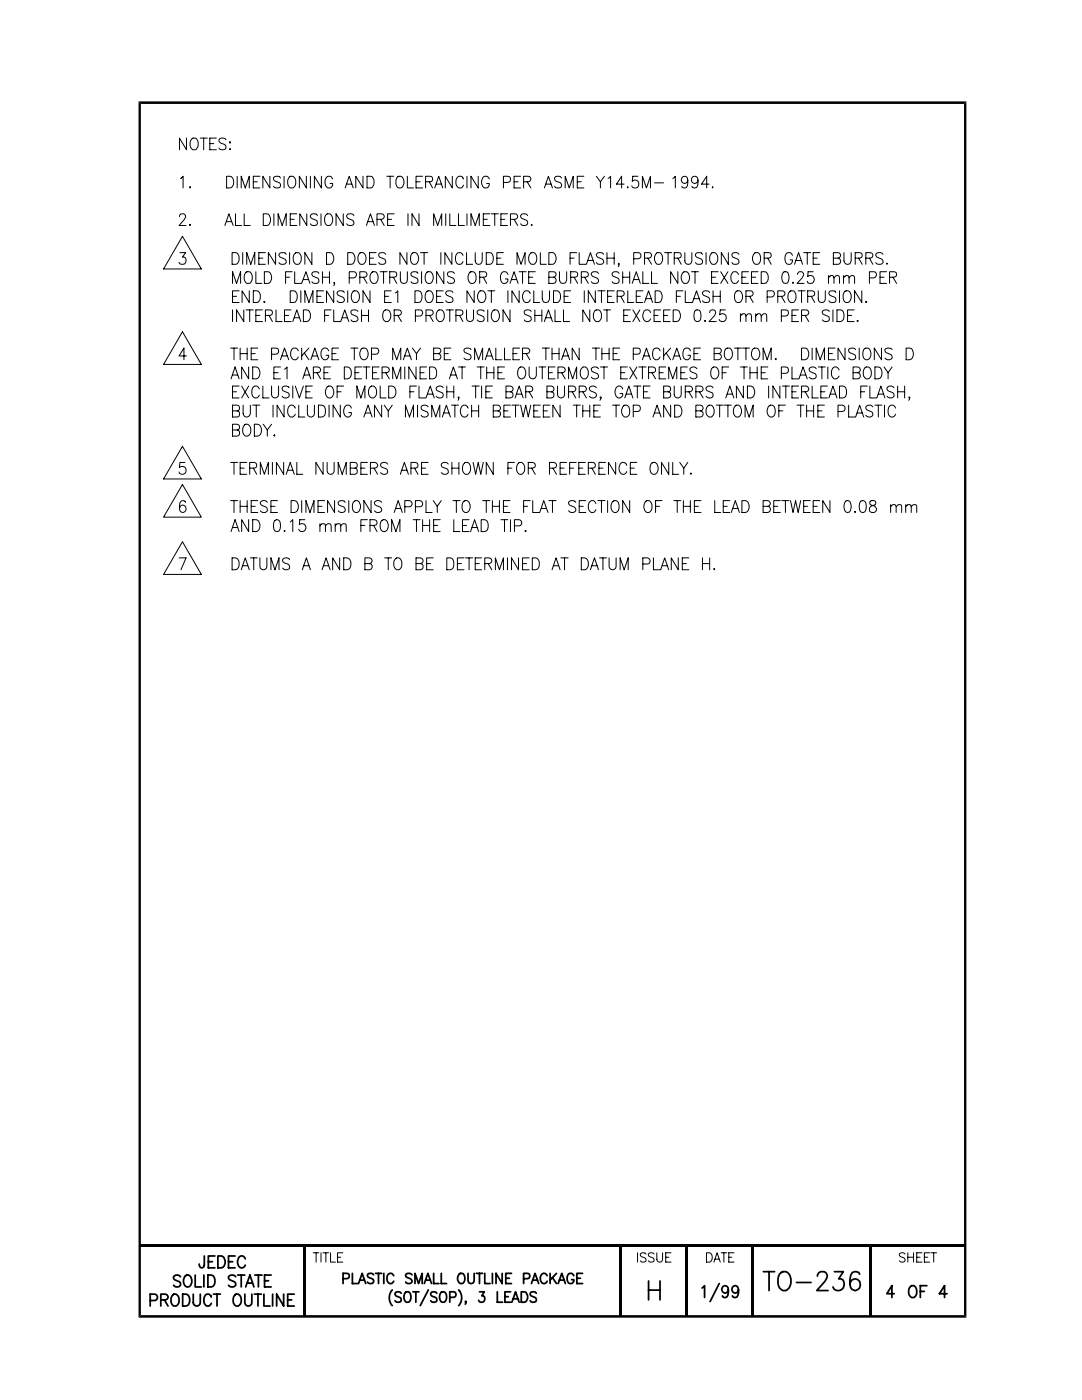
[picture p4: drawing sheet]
<svg xmlns="http://www.w3.org/2000/svg" width="216mm" height="279mm" viewBox="0 0 216 279" stroke-linecap="round" stroke-linejoin="round" font-family="sans-serif">
<g fill="none" stroke="#000" stroke-width=".2">
<path d="M36 35.6l.5-.4v2.3M37.2 27.6v2.3l-1.4-2.3v2.3M37.9 37.3l.1 .1h-.2l.1-.1-.1 .1M38.4 27.6h.5a1.4 1.4 0 0 1 0 2.3 1.19 1.19 0 0 1-1-.8 1.19 1.19 0 0 1 .2-1.2zM40 27.6h1.4M40.6 27.6v2.3M41.9 28.7h.8M43.2 27.6h-1.3v2.3h1.3M45.1 27.9a.76 .76 0 0 0-.8-.4 .76 .76 0 0 0-.6 .6l.4 .5a1.14 1.14 0 0 1 1 .6v.3a.86 .86 0 0 1-1.4 0M45.2 35.2a1.25 1.25 0 0 1 1.4 .7 1.25 1.25 0 0 1-.4 1.5l-1 .1zM45.9 28.3l.1 .1-.1 .2v-.3l-.1 .1M45.9 29.7l.1 .1-.1 .1z"/>
<path d="M47.3 35.2v2.3M48.1 37.5v-2.3l.8 2.3 .8-2.3v2.3M50.5 36.3h.9M51.9 35.2h-1.4v2.3h1.4M53.8 35.2v2.3l-1.3-2.3v2.3M56 35.5a.76 .76 0 0 0-.8-.3 .76 .76 0 0 0-.6 .5l.2 .4 .8 .3a.57 .57 0 0 1 .4 .6 .57 .57 0 0 1-.5 .5l-.7-.1-.2-.2M56.7 35.2v2.3M57.8 35.3l.2-.1a1.19 1.19 0 0 1 1 .7 1.19 1.19 0 0 1-.2 1.3l-.4 .3h-.4a1.48 1.48 0 0 1-.2-2.2zM61.1 35.2v2.3l-1.4-2.3v2.3M61.9 35.2v2.3M64.1 35.2v2.3l-1.4-2.3v2.3M66.4 35.7a.78 .78 0 0 0-.9-.5 .78 .78 0 0 0-.6 .9 1.01 1.01 0 0 0 .1 1 1.01 1.01 0 0 0 1.1 .3l.3-.4v-.4h-.5"/>
<path d="M68.9 37.5l.8-2.3 .8 2.3M69.2 36.7h1M72.4 35.2v2.3l-1.4-2.3v2.3M73.2 35.2h.7a1.27 1.27 0 0 1 .5 2l-.1 .2-1.1 .1zM77.2 35.2h1.4M77.9 35.2v2.3M79.4 35.3a1.06 1.06 0 0 1 1.1 .4 1.06 1.06 0 0 1 0 1.3 .76 .76 0 0 1-.9 .5 .76 .76 0 0 1-.6-.9 1.55 1.55 0 0 1 .4-1.3zM81.3 35.2v2.3h1.2M83 36.3h.8M84.3 35.2h-1.3v2.3h1.3M84.9 36.3h1a.56 .56 0 0 0 .4-.6 .56 .56 0 0 0-.4-.5h-1v2.3M85.6 36.3l.7 1.2"/>
<path d="M86.7 37.5l.8-2.3 .8 2.3M87 36.7h1.1M90.3 35.2v2.3l-1.4-2.3v2.3M92.5 35.7a.78 .78 0 0 0-.9-.5 .78 .78 0 0 0-.6 .9 1.01 1.01 0 0 0 .2 1 1.01 1.01 0 0 0 1 .3l.3-.4M93.2 35.2v2.3M95.4 35.2v2.3l-1.4-2.3v2.3M97.6 35.7a.71 .71 0 0 0-.7-.5 .71 .71 0 0 0-.7 .5 1.06 1.06 0 0 0 0 1.3 1.06 1.06 0 0 0 1.1 .4l.3-.4v-.4h-.5M100.5 36.4l1.1-.1a.62 .62 0 0 0 .3-.7 .62 .62 0 0 0-.6-.4h-.8v2.3M102.6 36.3h.8M103.9 35.2h-1.3v2.3h1.3M104.5 36.3h.9a.55 .55 0 0 0 .5-.6 .55 .55 0 0 0-.5-.5h-.9v2.3M105.2 36.3l.7 1.2"/>
<path d="M108.6 37.5l.8-2.3 .8 2.3M108.9 36.7h1M112.1 35.5a.75 .75 0 0 0-.8-.4 .75 .75 0 0 0-.6 .6l.1 .4 .8 .3a.56 .56 0 0 1 .5 .6 .56 .56 0 0 1-.6 .5l-.7-.1-.1-.2M112.8 37.5v-2.3l.8 2.3 .8-2.3v2.3M115.2 36.3h.8M116.5 35.2h-1.3v2.3h1.3M119 35.2l.8 1.1M119.8 36.3v1.2M120.6 35.2l-.8 1.1M121.3 35.6l.5-.4v2.3M124.5 36.7h-1.5l1-1.5v2.3M125.3 37.3v.2z"/>
<path d="M127.3 35.2h-1l-.1 1a.76 .76 0 0 1 1.1 0 .76 .76 0 0 1-.1 1.1 .76 .76 0 0 1-1.1-.2M128.2 37.5v-2.3l.8 2.3 .8-2.3v2.3M130.6 36.5h1.8M134.2 35.6l.5-.4v2.3M137.2 35.9a.67 .67 0 0 1-.7 .6 .67 .67 0 0 1-.6-.7 .67 .67 0 0 1 .8-.6l.2 .1a1.88 1.88 0 0 1 0 2.1 .59 .59 0 0 1-.8-.2M139.3 35.9a.7 .7 0 0 1-.9 .6 .7 .7 0 0 1-.4-1 .7 .7 0 0 1 1-.2 1.88 1.88 0 0 1 0 2.1 .65 .65 0 0 1-1-.2M141.5 36.7h-1.5l1-1.5v2.3M142.2 37.3v.2zM35.8 43.2l.1-.3a.66 .66 0 0 1 1.1 .2l-.3 .8-1 1.1h1.4M35.9 50.4h1.1l-.6 .9a.73 .73 0 0 1 .7 .8 .73 .73 0 0 1-.9 .6h-.3l-.2-.4M36.4 47.2l3.8 6.5h-7.6zM37.9 44.8l.1 .1h-.2l.1-.1-.1 .1"/>
<path d="M44.9 45l.8-2.3 .8 2.3M45.2 44.2h1M46.3 50.4h.7a1.27 1.27 0 0 1 .5 2l-.2 .3h-1zM46.4 59.1h.8M46.4 56.6v-2.4l.8 2.4 .8-2.4v2.4M47 42.7v2.3h1.2M47.7 58h-1.3v2.4h1.3M48.4 50.4v2.3M48.7 42.7v2.3h1.3M49.1 54.3l.6-.1a1.4 1.4 0 0 1 0 2.4h-.4a1.48 1.48 0 0 1-.2-2.3zM49.2 52.7v-2.3l.8 2.3 .8-2.3v2.3M49.7 58v2.4l-1.4-2.4v2.4"/>
<path d="M50.5 58h.7a1.27 1.27 0 0 1 .5 2l-.1 .3-1.1 .1zM51.1 54.2v2.4h1.1M51.6 51.5h.9M52.5 42.7h.8a1.28 1.28 0 0 1 .7 1.1 1.28 1.28 0 0 1-.7 1.2h-.8zM52.7 54.2h.8a1.28 1.28 0 0 1 .7 1.2 1.28 1.28 0 0 1-.7 1.2h-.8zM53 50.4h-1.4v2.3h1.4M54.7 42.7v2.3M55 50.4v2.3l-1.4-2.3v2.3M55.5 45v-2.3l.8 2.3 .8-2.3v2.3M57 55.3h.8M57.1 50.8a.79 .79 0 0 0-.8-.4 .79 .79 0 0 0-.6 .6l.2 .3 .8 .3a.56 .56 0 0 1 .4 .6 .56 .56 0 0 1-.5 .5h-.7l-.2-.3M57.8 50.4v2.3"/>
<path d="M57.9 58h.7a1.27 1.27 0 0 1 .5 2l-.2 .3-1 .1zM57.9 43.8h.8M58.3 54.2h-1.3v2.4M58.8 54.2v2.4h1.4l.8-2.4 .8 2.4M58.9 50.5l.6-.1a1.4 1.4 0 0 1 0 2.3 1.19 1.19 0 0 1-1-.7 1.19 1.19 0 0 1 .2-1.2zM59.2 42.7h-1.3v2.3h1.3M60 58v2.4M60.5 55.8h1M61.2 42.7v2.3l-1.4-2.3v2.3M62.2 50.4v2.3l-1.4-2.3v2.3M63.2 59.1h.9M63.3 43a.76 .76 0 0 0-.7-.4 .76 .76 0 0 0-.7 .6l.2 .4 1.1 .4a.6 .6 0 0 1 .1 .6 .6 .6 0 0 1-.5 .4l-.7-.1-.2-.2"/>
<path d="M63.6 54.6a.76 .76 0 0 0-.7-.4 .76 .76 0 0 0-.7 .6l.2 .3 .8 .4a.57 .57 0 0 1 .4 .5 .57 .57 0 0 1-.4 .6l-.8-.1-.2-.3M64.1 42.7v2.3M64.3 55.3h1.4M64.3 54.2v2.4M64.6 58h-1.4v2.4h1.4M65.2 50.4h.7a1.28 1.28 0 0 1 .7 1.2 1.28 1.28 0 0 1-.7 1.1h-.7zM65.2 42.8a1.06 1.06 0 0 1 1.1 .4 1.06 1.06 0 0 1 0 1.2 .76 .76 0 0 1-1 .6 .76 .76 0 0 1-.5-.9 1.55 1.55 0 0 1 .4-1.3zM65.7 54.2v2.4M66.6 58v2.4l-1.4-2.4v2.4M66.8 56.5h-.2l.1-.2 .1 .2-.2 .5M68.5 42.7v2.3l-1.4-2.3v2.3M68.7 58.4a.79 .79 0 0 0-.8-.4 .79 .79 0 0 0-.6 .6l.2 .3 .8 .4a.56 .56 0 0 1 .4 .6 .56 .56 0 0 1-.5 .5l-.7-.1-.2-.3"/>
<path d="M69.4 50.4h.7a1.28 1.28 0 0 1 .8 1.2 1.28 1.28 0 0 1-.8 1.1h-.7zM69.4 58v2.4M69.7 55.5h.9a.62 .62 0 0 0 .5-.7 .62 .62 0 0 0-.5-.6h-.9v2.4M70.5 58.1l.2-.1a1.19 1.19 0 0 1 1 .8 1.19 1.19 0 0 1-.2 1.2l-.4 .4h-.4a1.48 1.48 0 0 1-.2-2.3zM70.6 43a.79 .79 0 0 0-.8-.4 .79 .79 0 0 0-.6 .6l.2 .4 .8 .3a.56 .56 0 0 1 .4 .6 .56 .56 0 0 1-.5 .5l-.7-.1-.2-.2M71.8 50.5l.2-.1a1.19 1.19 0 0 1 1 .8 1.19 1.19 0 0 1-.2 1.2l-.4 .3h-.4a1.48 1.48 0 0 1-.2-2.2zM71.8 55.3h.9a.55 .55 0 0 0 .5-.5 .55 .55 0 0 0-.5-.6h-.9v2.4M72.5 55.3l.7 1.3M73.1 45l.8-2.3 .8 2.3M73.4 44.2h1M73.7 51.5h.8M73.8 58v2.4l-1.4-2.4v2.4"/>
<path d="M74.3 54.3l.5-.1a1.4 1.4 0 0 1 0 2.4 1.19 1.19 0 0 1-1-.8 1.19 1.19 0 0 1 .2-1.2zM75.1 50.4h-1.4v2.3h1.4M75.2 43.8h1a.55 .55 0 0 0 .5-.6 .55 .55 0 0 0-.5-.5h-1v2.3M75.9 54.2h1.4M75.9 43.8l.8 1.2M76.5 54.2v2.4M76.8 59.1h.8M77 50.8a.75 .75 0 0 0-.8-.4 .75 .75 0 0 0-.6 .6l.1 .3 1.1 .4a.57 .57 0 0 1 .2 .6 .57 .57 0 0 1-.5 .4h-.8l-.1-.3M77.3 43.8h.8M77.8 55.3l1.2-.1 .2-.3-.2-.6-1.2-.1v2.4M78.1 58h-1.3v2.4h1.3M78.5 55.3l.7 1.3"/>
<path d="M78.7 42.7h-1.4v2.3h1.4M78.9 58.5l.5-.5v2.4M79.9 54.2v1.7a.7 .7 0 0 0 .7 .7 .7 .7 0 0 0 .7-.7v-1.7M81.2 50.4v2.3l-1.4-2.3v2.3M81.4 42.7v2.3M82.3 50.5a1.06 1.06 0 0 1 1.2 .4 1.06 1.06 0 0 1-.1 1.3 .76 .76 0 0 1-.9 .5 .76 .76 0 0 1-.6-.8 1.55 1.55 0 0 1 .4-1.4zM82.8 58h.7a1.33 1.33 0 0 1 .5 2l-.5 .4h-.7zM83.4 54.6a.76 .76 0 0 0-.8-.4 .76 .76 0 0 0-.6 .6l.2 .3 .8 .4a.56 .56 0 0 1 .4 .6 .56 .56 0 0 1-.5 .5l-.7-.1-.2-.3M83.6 42.7v2.3l-1.4-2.3v2.3M83.9 50.4h1.4M84.1 54.2v2.4M84.6 50.4v2.3"/>
<path d="M85.2 58.1a1.06 1.06 0 0 1 1.2 .5 1.06 1.06 0 0 1-.1 1.2 .76 .76 0 0 1-.9 .6 .76 .76 0 0 1-.6-.9 1.55 1.55 0 0 1 .4-1.4zM85.2 54.3a1.06 1.06 0 0 1 1.2 .5 1.06 1.06 0 0 1-.1 1.2 .76 .76 0 0 1-.9 .6 .76 .76 0 0 1-.6-.9 1.55 1.55 0 0 1 .4-1.4zM86.5 45v-2.3l.8 2.3 .8-2.3v2.3M87.1 59.1h.9M88 50.4v2.3M88.4 58h-1.3v2.4h1.3M88.6 54.2v2.4l-1.5-2.4v2.4M88.9 42.7v2.3M89.7 42.7v2.3h1.3M90.2 50.4v2.3l-1.4-2.3v2.3M90.4 58.4a.79 .79 0 0 0-.8-.4 .79 .79 0 0 0-.7 .6l.3 .3 .8 .4a.56 .56 0 0 1 .4 .6 .56 .56 0 0 1-.5 .5l-.7-.1-.3-.3M90.7 54.6a.75 .75 0 0 0-.8-.4 .75 .75 0 0 0-.6 .6l.2 .3 .8 .4a.56 .56 0 0 1 .4 .5 .56 .56 0 0 1-.5 .6l-.7-.1-.2-.3"/>
<path d="M91.5 42.7v2.3h1.2M92.4 51a.76 .76 0 0 0-.9-.6 .76 .76 0 0 0-.6 .9 .98 .98 0 0 0 .1 1.1 .98 .98 0 0 0 1.1 .3l.3-.5M93.1 50.4v2.3h1.2M93.2 42.7v2.3M93.8 54.3a.79 .79 0 0 1 .9 0 .79 .79 0 0 1 .3 .8 .98 .98 0 0 1-.1 1.1 .98 .98 0 0 1-1.1 .3 1.52 1.52 0 0 1 0-2.2zM94 45v-2.3l.8 2.3 .8-2.3v2.3M94.6 58v2.4l-1.4-2.4v2.4M94.8 50.4v1.7a.7 .7 0 0 0 .7 .7 .7 .7 0 0 0 .7-.7v-1.7M95.7 58.1a1.06 1.06 0 0 1 1.2 .5 1.06 1.06 0 0 1-.1 1.2 .71 .71 0 0 1-.7 .6 .71 .71 0 0 1-.7-.6 1.47 1.47 0 0 1 .3-1.7zM95.7 55.3l1.2-.1 .2-.3-.2-.6-1.2-.1v2.4M96.4 55.3l.7 1.3M96.4 43.8h.8"/>
<path d="M97 50.4h.7a1.33 1.33 0 0 1 .6 2l-.6 .3h-.7zM97.3 58h1.4M97.7 42.7h-1.3v2.3h1.3M98 58v2.4M98 42.7h1.4M98.7 42.7v2.3M99.1 51.5h.8M99.9 43.8h.9M100.5 50.4h-1.4v2.3h1.4M101.3 42.7h-1.4v2.3h1.4M101.3 54.8a.76 .76 0 0 0-.9-.6 .76 .76 0 0 0-.5 .9 .98 .98 0 0 0 .1 1.1 .98 .98 0 0 0 1 .3l.3-.5v-.3h-.5M101.3 58v2.4"/>
<path d="M101.8 56.6l.8-2.4 .8 2.4M101.9 43.8h.9a.55 .55 0 0 0 .5-.6 .55 .55 0 0 0-.5-.5h-.9v2.3M102.1 55.8h1M102.6 43.8l.7 1.2M103.2 52.7v-2.3l.8 2.3 .8-2.3v2.3M103.6 58v2.4l-1.4-2.4v2.4M103.6 54.2h1.4M104.3 54.2v2.4M105.3 43a.76 .76 0 0 0-.8-.4 .76 .76 0 0 0-.6 .6l.2 .4 .8 .3a.56 .56 0 0 1 .4 .6 .56 .56 0 0 1-.5 .5l-.7-.1-.2-.2M105.5 55.3h.8M105.8 58.6a.71 .71 0 0 0-.7-.6 .71 .71 0 0 0-.7 .6 1.06 1.06 0 0 0-.1 1.2 1.06 1.06 0 0 0 1.2 .5l.3-.5M105.9 50.5l.6-.1a1.4 1.4 0 0 1 0 2.3 1.19 1.19 0 0 1-1-.7 1.19 1.19 0 0 1 .2-1.2z"/>
<path d="M106.1 44.8l.1 .1-.1 .1zM106.5 58v2.4h1.2M106.8 54.2h-1.3v2.4h1.3M107.8 50.4v2.3h1.2M108.2 58v1.7a.72 .72 0 0 0 .7 .7 .72 .72 0 0 0 .7-.7v-1.7M109.5 50.4h.7a1.28 1.28 0 0 1 .8 1.2 1.28 1.28 0 0 1-.8 1.1h-.7zM109.5 55.3h.9a.55 .55 0 0 0 .6-.5 .55 .55 0 0 0-.6-.6h-.9v2.4h.9a.62 .62 0 0 0 .6-.7 .62 .62 0 0 0-.6-.6M110.4 58h.7a1.27 1.27 0 0 1 .5 2l-.1 .3-1.1 .1zM111.6 54.2v1.7a.72 .72 0 0 0 .8 .7 .72 .72 0 0 0 .7-.7v-1.7M112.6 59.1h.8M113.7 51.5h.9M113.9 58h-1.3v2.4h1.3"/>
<path d="M113.9 55.3l1.2-.1a.54 .54 0 0 0 .2-.6 .54 .54 0 0 0-.5-.4h-.9v2.4M114.6 55.3l.7 1.3M115.1 50.4h-1.4v2.3M115.6 50.4v2.3h1.4l.8-2.3 .8 2.3M116 55.3l1.2-.1a.54 .54 0 0 0 .2-.6 .54 .54 0 0 0-.5-.4h-.9v2.4M116.6 58v2.4M116.7 55.3l.7 1.3M117.3 52h1M118.8 58v2.4l-1.4-2.4v2.4M119.3 58h1.4M119.4 54.6a.79 .79 0 0 0-.8-.4 .79 .79 0 0 0-.6 .6l.2 .3 .8 .4a.56 .56 0 0 1 .4 .5 .56 .56 0 0 1-.5 .6l-.7-.1-.2-.3M120 58v2.4"/>
<path d="M120.4 50.8a.79 .79 0 0 0-.8-.4 .79 .79 0 0 0-.6 .6l.2 .3 .8 .3a.56 .56 0 0 1 .4 .6 .56 .56 0 0 1-.5 .5h-.7l-.2-.3M121.1 51.5h1.5M121.1 50.4v2.3M121.2 59.1h.8M122.6 58h-1.4v2.4h1.4M122.6 50.4v2.3M123.1 59.1l1.2-.1a.54 .54 0 0 0 .2-.6 .54 .54 0 0 0-.5-.4h-.9v2.4M123.5 52.7h-.1v-.2l.1 .2-.1 .5M123.5 54.6a.76 .76 0 0 0-.7-.4 .76 .76 0 0 0-.7 .6l.2 .3 .8 .4a.56 .56 0 0 1 .4 .6 .56 .56 0 0 1-.5 .5l-.7-.1-.2-.3M123.9 59.1l.6 1.3M124.2 55.3h1.4M124.2 54.2v2.4"/>
<path d="M125.3 58v2.4h1.1M125.6 54.2v2.4M126.2 56.6l.8-2.4 .8 2.4M126.4 51.6h1a.62 .62 0 0 0 .5-.6 .62 .62 0 0 0-.5-.6h-1v2.3M126.4 55.8h1.1M127 59.1h.8M128.3 58h-1.3v2.4h1.3M128.3 54.2v2.4h1.2M128.6 51.5h.9a.55 .55 0 0 0 .5-.5 .55 .55 0 0 0-.5-.6h-.9v2.3M128.9 59.6h1M129.3 51.5l.7 1.2M130 54.2v2.4h1.2"/>
<path d="M130.7 58h.7a1.28 1.28 0 0 1 .8 1.2 1.28 1.28 0 0 1-.8 1.2h-.7zM131 50.5l.6-.1a1.4 1.4 0 0 1 0 2.3h-.4a1.45 1.45 0 0 1-.2-2.2zM132.6 50.4h1.4M133.3 50.4v2.3M134.5 51.5l1.3-.1 .1-.3-.1-.6-1.3-.1v2.3M135 59.1h.8M135.3 54.2v2.4l-1.5-2.4v2.4M135.3 51.5l.6 1.2M136.3 58h-1.3v2.4M136.4 54.3a1.06 1.06 0 0 1 1.1 .5 1.06 1.06 0 0 1 0 1.2 .71 .71 0 0 1-.7 .6 .71 .71 0 0 1-.7-.6 1.47 1.47 0 0 1 .3-1.7zM136.7 50.4v1.7a.7 .7 0 0 0 .7 .7 .7 .7 0 0 0 .6-.7v-1.7M136.7 58v2.4h1.5l.8-2.4 .8 2.4"/>
<path d="M138 54.2h1.4M138.5 59.6h1M138.7 54.2v2.4M140.2 50.8a.76 .76 0 0 0-.8-.4 .76 .76 0 0 0-.6 .6l.2 .3 .8 .3a.57 .57 0 0 1 .4 .6 .57 .57 0 0 1-.5 .5h-.7l-.2-.3M140.9 50.4v2.3M141.6 58.4a.79 .79 0 0 0-.8-.4 .79 .79 0 0 0-.6 .6l.2 .3 .8 .4a.56 .56 0 0 1 .4 .6 .56 .56 0 0 1-.5 .5l-.7-.1-.2-.3M142 50.5l.2-.1a1.19 1.19 0 0 1 1 .8 1.19 1.19 0 0 1-.2 1.2l-.4 .3h-.4a1.48 1.48 0 0 1-.2-2.2zM142 55.3h.8M142.3 59.1h1.4M142.3 58v2.4M143.3 54.2h-1.3v2.4h1.3M143.7 58v2.4"/>
<path d="M143.8 54.2l1.4 2.4M145.2 54.2l-1.4 2.4M145.3 50.4v2.3l-1.4-2.3v2.3M146.9 58.1a1.06 1.06 0 0 1 1.2 .5 1.06 1.06 0 0 1-.1 1.2 .76 .76 0 0 1-.9 .6 .76 .76 0 0 1-.5-.9 1.55 1.55 0 0 1 .3-1.4zM147.4 54.8a.76 .76 0 0 0-1.2-.5 1.48 1.48 0 0 0 .2 2.3 .75 .75 0 0 0 1-.6M147.4 50.8a.76 .76 0 0 0-.7-.4 .76 .76 0 0 0-.7 .6l.2 .3 1 .4a.57 .57 0 0 1 .2 .6 .57 .57 0 0 1-.5 .4h-.7l-.2-.3M148 55.3h.8M148.8 59.1h1a.55 .55 0 0 0 .5-.5 .55 .55 0 0 0-.5-.6h-1v2.4M149.4 54.2h-1.4v2.4h1.4M149.6 59.1l.7 1.3M149.9 55.3h.9M150.6 50.5a.79 .79 0 0 1 .8 0 .79 .79 0 0 1 .4 .8 .98 .98 0 0 1-.2 1.1 .98 .98 0 0 1-1 .3 1.52 1.52 0 0 1 0-2.2z"/>
<path d="M151.3 54.2h-1.4v2.4h1.4M151.9 54.2h.7a1.27 1.27 0 0 1 .5 2l-.2 .3-1 .1zM152.5 51.5l1.2-.1 .2-.3-.2-.6-1.2-.1v2.3M153.1 59.3h.9a.62 .62 0 0 0 .5-.6 .62 .62 0 0 0-.5-.7h-.9v2.4M153.2 51.5l.7 1.2M155.2 59.1h.9a.55 .55 0 0 0 .5-.5 .55 .55 0 0 0-.5-.6h-.9v2.4M155.9 59.1l.7 1.3M156.3 54.3a.67 .67 0 0 1 1 .4 2.1 2.1 0 0 1-.2 1.8 .71 .71 0 0 1-1-.4 1.91 1.91 0 0 1 .2-1.8zM157.6 58.1l.6-.1a1.4 1.4 0 0 1 0 2.4 1.19 1.19 0 0 1-1-.8 1.19 1.19 0 0 1 .2-1.2zM158.1 51a.76 .76 0 0 0-.9-.6 .76 .76 0 0 0-.6 .9 .98 .98 0 0 0 .2 1.1 .98 .98 0 0 0 1 .3l.3-.5v-.3h-.5M158.2 56.3v.3l-.1-.1zM158.5 52.7l.8-2.3 .8 2.3"/>
<path d="M158.8 52h1.1M159.1 54.8l.2-.5 .3-.1 .5 .1 .3 .4-.3 .8-1.1 1.1h1.4M159.3 58h1.4M159.9 58v2.4M160.4 50.4h1.4M161.1 50.4v2.3M161.2 59.1l1.1-.1a.54 .54 0 0 0 .2-.6 .54 .54 0 0 0-.4-.4h-.9v2.4M161.9 59.1l.7 1.3M162.3 54.2h-1.1v1a.78 .78 0 0 1 1.1 0 .78 .78 0 0 1 0 1.1 .78 .78 0 0 1-1.1 0l-.1-.2M162.3 51.5h.8M163.3 58v1.7a.7 .7 0 0 0 .7 .7 .7 .7 0 0 0 .7-.7v-1.7M163.6 50.4h-1.3v2.3h1.3"/>
<path d="M165.3 55.5l.5-.5 .5 .1 .1 1.5M165.3 55v1.6M166.3 51.5h.9a.55 .55 0 0 0 .5-.5 .55 .55 0 0 0-.5-.6h-.9v2.3h.9a.62 .62 0 0 0 .6-.6 .62 .62 0 0 0-.6-.6M166.4 55.5l.5-.5 .5 .1 .1 1.5M166.8 58.4a.76 .76 0 0 0-.8-.4 .76 .76 0 0 0-.6 .6l.2 .3 1 .5a.6 .6 0 0 1 .2 .6 .6 .6 0 0 1-.5 .4l-.7-.1-.2-.3M167.5 58v2.4M168.3 55.5l.5-.5 .5 .1 .1 1.5M168.3 55v1.6M168.4 50.4v1.7a.72 .72 0 0 0 .7 .7 .72 .72 0 0 0 .7-.7v-1.7M168.6 58.1a1.06 1.06 0 0 1 1.2 .5 1.06 1.06 0 0 1-.1 1.2 .76 .76 0 0 1-.9 .6 .76 .76 0 0 1-.6-.9 1.55 1.55 0 0 1 .4-1.4zM169.4 55.5l.5-.5 .5 .1 .1 1.5M170.6 51.5l1.2-.1a.54 .54 0 0 0 .2-.6 .54 .54 0 0 0-.5-.4h-.9v2.3"/>
<path d="M171.3 51.5l.7 1.2M172 58v2.4l-1.5-2.4v2.4M172.8 51.5l1.1-.1a.54 .54 0 0 0 .2-.6 .54 .54 0 0 0-.4-.4h-.9v2.3M173.5 55.5h.9a.62 .62 0 0 0 .5-.7 .62 .62 0 0 0-.5-.6h-.9v2.4M173.5 51.5l.7 1.2M175.6 55.3h.8M176.2 50.8a.79 .79 0 0 0-.8-.4 .79 .79 0 0 0-.6 .6l.2 .3 .8 .3a.56 .56 0 0 1 .4 .6 .56 .56 0 0 1-.5 .5h-.7l-.2-.3M176.9 54.2h-1.3v2.4h1.3M177 52.5v.2zM177.5 55.3l1.2-.1a.54 .54 0 0 0 .2-.6 .54 .54 0 0 0-.5-.4h-.9v2.4M178.2 55.3l.7 1.3M36.4 66.2l3.8 6.5h-7.6z"/>
<path d="M37.2 71h-1.5l1-1.5v2.3M46 69.5h1.4M46.1 75.6l.8-2.4 .8 2.4M46.4 61.8v2.4M46.4 74.8h1M46.4 78.2h.8M46.7 69.5v2.3M47.7 77h-1.3v2.4h1.3M47.9 69.5v2.3M47.9 70.6h1.4M48.2 77l1.4 2.4M48.6 61.8v2.4l-1.4-2.4v2.4"/>
<path d="M49.1 61.8h1.4M49.3 69.5v2.3M49.6 73.2v2.4l-1.4-2.4v2.4M49.6 77l-1.4 2.4M49.8 61.8v2.4M50.1 70.6h.8M50.4 73.2h.7a1.25 1.25 0 0 1 .7 1.5 1.25 1.25 0 0 1-1.4 .9zM51.1 62.9h.8M51.4 69.5h-1.3v2.3h1.3M51.7 77.6a.76 .76 0 0 0-.9-.5 .76 .76 0 0 0-.6 .9 1.02 1.02 0 0 0 1 1.4l.5-.5M52.4 61.8h-1.3v2.4h1.3M52.5 77v2.4h1.2"/>
<path d="M52.7 60.2l.2 .1h-.2v-.1v.1M53 62.9l1.2-.1 .2-.3-.2-.6-1.2-.1v2.4M53.7 62.9l.7 1.3M54.2 70.7h.9a.62 .62 0 0 0 .5-.6 .62 .62 0 0 0-.5-.6h-.9v2.3M54.2 77v1.7a.7 .7 0 0 0 .7 .7 .7 .7 0 0 0 .7-.7v-1.7M54.7 74.4h.8M55.1 61.8v2.4h1.2M56 71.8l.8-2.3 .8 2.3M56 73.2h-1.3v2.4h1.3M56.3 71h1M56.8 73.7l.5-.5v2.4M56.8 62.9h.8"/>
<path d="M57.7 77.4a.75 .75 0 0 0-.8-.4 .75 .75 0 0 0-.6 .6l.2 .4 1 .4a.57 .57 0 0 1 .2 .6 .57 .57 0 0 1-.5 .4h-.4l-.5-.3M58.1 61.8h-1.3v2.4h1.3M58.4 64.2l.8-2.4 .8 2.4M58.4 77v2.4M58.7 63.4h1M58.9 77l.8 2.4 .8-2.4M59.5 70a.78 .78 0 0 0-.9-.5 .78 .78 0 0 0-.6 .9 1.06 1.06 0 0 0 1 1.4l.5-.6M60.2 69.5v2.3M60.4 75.6l.8-2.4 .8 2.4M60.5 61.8a1.23 1.23 0 0 1 1.4 .7 1.23 1.23 0 0 1-.4 1.6l-1 .1zM60.7 70.4l.9 1.4M60.7 74.8h1"/>
<path d="M60.8 60.4v-2.4l.8 2.4 .8-2.4v2.4M61 78.2h.8M61.6 69.5l-1.4 1.5M62 71.8l.8-2.3 .8 2.3M62.3 71h1M62.3 77h-1.3v2.4h1.3M62.5 74.4h1a.57 .57 0 0 0 .5-.6 .57 .57 0 0 0-.5-.6h-1v2.4M63.2 74.4l.8 1.2M64.6 74.4h.8M64.8 62.9h.8M65.2 77.4a.7 .7 0 0 1 .7-.4 .7 .7 0 0 1 .6 .6 1.17 1.17 0 0 1-.9 1.8l-.2-.1a1.51 1.51 0 0 1-.2-1.9zM65.6 70a.78 .78 0 0 0-.9-.5 .78 .78 0 0 0-.6 .9 1.06 1.06 0 0 0 1 1.4 .88 .88 0 0 0 .5-.9h-.5"/>
<path d="M66 73.2h-1.4v2.4h1.4M66.1 61.8h-1.3v2.4M66.3 70.6h.8M66.6 61.8v2.4h1.4l.8-2.4 .8 2.4M67.3 78.2h.8M67.6 69.5h-1.3v2.3h1.3M68.3 63.4h1M68.6 77h-1.3v2.4M68.7 73.2a1.25 1.25 0 0 1 1.4 .8 1.25 1.25 0 0 1-.4 1.5l-1 .1zM70 69.5h1.4M70.7 69.5v2.3M70.8 74.4h.8"/>
<path d="M71.2 79.4v-2.4l.8 2.4 .8-2.4v2.4M71.4 62.1a.77 .77 0 0 0-.8-.3 .77 .77 0 0 0-.6 .6l.2 .3 .8 .4a.56 .56 0 0 1 .4 .6 .56 .56 0 0 1-.5 .5h-.4l-.5-.4M72.1 73.2h-1.3v2.4h1.3M72.1 62.9h1.4M72.1 61.8v2.4M72.2 69.6a.83 .83 0 0 1 1.2 .8 .97 .97 0 0 1-.1 1 .97 .97 0 0 1-1.1 .3 1.46 1.46 0 0 1 0-2.1zM72.4 73.2h1.4M73.1 73.2v2.4M73.5 61.8v2.4M73.9 77.2l.2-.2a1.08 1.08 0 0 1 1 1.5 .81 .81 0 0 1-.8 .9 .81 .81 0 0 1-.8-.9 1.55 1.55 0 0 1 .4-1.3zM74.1 70.7h1a.62 .62 0 0 0 .5-.6 .62 .62 0 0 0-.5-.6h-1v2.3M74.3 74.4h.8"/>
<path d="M75.6 73.2h-1.3v2.4h1.3M75.9 77v2.4h1.1M76.2 74.4h1a.57 .57 0 0 0 .5-.6 .57 .57 0 0 0-.5-.6h-1v2.4M76.5 62.1a.81 .81 0 0 1 1-.2 .81 .81 0 0 1 .5 .8 .97 .97 0 0 1-.2 1.1 .97 .97 0 0 1-1 .3 1.67 1.67 0 0 1-.3-2zM77 74.4l.7 1.2M77.6 77h.7a1.25 1.25 0 0 1 .7 1.6 1.25 1.25 0 0 1-1.4 .8zM78.4 71.8v-2.3l.8 2.3 .8-2.3v2.3M78.4 75.6v-2.4l.8 2.4 .8-2.4v2.4M78.7 62.9h.9a.55 .55 0 0 0 .5-.5 .55 .55 0 0 0-.5-.6h-.9v2.4M79.4 62.9l.7 1.3M80.5 71.8l.8-2.3 .8 2.3M80.8 71h1"/>
<path d="M80.8 73.2v2.4M81.8 78.2h.8M82.3 69.5l.8 1.1M82.9 63.1h.9a.62 .62 0 0 0 .5-.6 .62 .62 0 0 0-.5-.7h-.9v2.4M83 73.2v2.4l-1.4-2.4v2.4M83.1 77h-1.3v2.4M83.1 70.6v1.2M83.6 77v2.4h1.4l.9-2.4 .8 2.4M83.8 74.4h.8M83.9 69.5l-.8 1.1M85 62.9h.9a.55 .55 0 0 0 .6-.5 .55 .55 0 0 0-.6-.6h-.9v2.4M85.1 73.2h-1.3v2.4h1.3"/>
<path d="M85.3 78.7h1M85.7 73.2h.7a1.35 1.35 0 0 1 0 2.4h-.7zM85.7 62.9l.7 1.3M86.5 70.6h1a.55 .55 0 0 0 .5-.6 .55 .55 0 0 0-.5-.5h-1v2.3h1a.62 .62 0 0 0 .5-.6 .62 .62 0 0 0-.5-.6M87.2 62.1a.78 .78 0 0 1 1-.2 .78 .78 0 0 1 .4 .8 1.06 1.06 0 0 1-1 1.5l-.1-.1a1.51 1.51 0 0 1-.3-2zM88.4 77.4a.75 .75 0 0 0-.8-.4 .75 .75 0 0 0-.6 .6l.2 .4 .9 .3a.57 .57 0 0 1 .3 .6 .57 .57 0 0 1-.4 .5h-.5l-.5-.3M88.6 70.6h.9M89.1 61.8h1.4M89.2 78.2h1.4M89.2 77v2.4M89.7 75.6l.8-2.4 .8 2.4M89.7 61.8v2.4"/>
<path d="M90 69.5h-1.4v2.3h1.4M90 74.8h1M90.6 77v2.4M91 62.9l1.2-.1 .2-.3-.2-.6-1.2-.1v2.4M91.5 73.2h1.4M91.6 79.3l-.1 .1-.1-.1h.2l-.2 .6M91.7 62.9l.7 1.3M92.2 73.2v2.4M93.1 61.8v1.7a.7 .7 0 0 0 .7 .7 .7 .7 0 0 0 .7-.7v-1.7M94 69.8a.78 .78 0 0 0-.8-.4 .78 .78 0 0 0-.6 .6l.2 .4 .8 .3a.57 .57 0 0 1 .4 .6 .57 .57 0 0 1-.5 .5h-.4l-.5-.3M94.2 77h1.4M94.7 71.8v-2.3l.8 2.3 .8-2.3v2.3"/>
<path d="M94.9 77v2.4M95.2 73.2h1.4M95.9 73.2v2.4M96.1 77v2.4M96.6 62.1a.78 .78 0 0 0-.8-.3 .78 .78 0 0 0-.6 .6l.2 .3 .8 .4a.57 .57 0 0 1 .2 1 .9 .9 0 0 1-1.2-.3M96.8 71.8l.8-2.3 .8 2.3M96.9 78.2h.8M97.1 71h1M97.1 74.4h1.5M97.1 73.2v2.4M97.3 61.8v2.4M98.3 77h-1.4v2.4h1.4"/>
<path d="M98.4 61.9a.83 .83 0 0 1 1.3 .8 1.06 1.06 0 0 1-1.1 1.5 1.48 1.48 0 0 1-.2-2.3zM98.6 73.2v2.4M98.9 69.5v2.3h1.3M99.4 74.4h.8M100.7 69.5v2.3h1.2M100.7 73.2h-1.3v2.4h1.3M101 78.2l1.2-.1a.57 .57 0 0 0 .1-.6 .57 .57 0 0 0-.4-.5h-.9v2.4h.9a.62 .62 0 0 0 .5-.6 .62 .62 0 0 0-.5-.6M101.8 61.8v2.4l-1.4-2.4v2.4M102.4 70.6h.8M102.8 79.4l.8-2.4 .8 2.4M103.1 78.7h1M103.5 73.6a.7 .7 0 0 1 .7-.4 .7 .7 0 0 1 .6 .6 1.17 1.17 0 0 1-.9 1.8 1.44 1.44 0 0 1-.4-2z"/>
<path d="M103.7 69.5h-1.3v2.3h1.3M104.3 70.6h.9a.55 .55 0 0 0 .5-.6 .55 .55 0 0 0-.5-.5h-.9v2.3M104.9 78.2l1.2-.1a.57 .57 0 0 0 .2-.6 .57 .57 0 0 0-.5-.5h-.9v2.4M105 70.6l.7 1.2M105.6 73.2v1.7a.72 .72 0 0 0 .7 .7 .72 .72 0 0 0 .7-.7v-1.7M105.6 78.2l.7 1.2M106 62.1a.77 .77 0 0 0-.8-.3 .77 .77 0 0 0-.6 .6l.2 .3 1 .5a.57 .57 0 0 1 .2 .6 .57 .57 0 0 1-.5 .4h-.4l-.5-.4M106.7 62.9h1.4M106.7 61.8v2.4M107.5 73.2h1.4M108.1 61.8v2.4M108.2 73.2v2.4"/>
<path d="M108.2 69.5h1.4M108.6 64.2l.8-2.4 .8 2.4M108.9 69.5v2.3M108.9 63.4h1M109.1 78.2l1.2-.1a.57 .57 0 0 0 .2-.6 .57 .57 0 0 0-.5-.5h-.9v2.4h.9a.62 .62 0 0 0 .6-.6 .62 .62 0 0 0-.6-.6M109.4 74.4h.8M110.2 70.6h1.3M110.2 69.5v2.3M110.7 73.2h-1.3v2.4h1.3M110.7 61.8v2.4h1.2M111.3 77v1.7a.7 .7 0 0 0 .7 .7 .7 .7 0 0 0 .6-.7v-1.7M111.3 74.4h1a.57 .57 0 0 0 .5-.6 .57 .57 0 0 0-.5-.6h-1v2.4"/>
<path d="M111.5 69.5v2.3M112.1 71.8l.8-2.3 .8 2.3M112.1 74.4l.7 1.2M112.4 71h1M112.4 61.8v2.4h1.3M113.5 75.6v-2.4l.8 2.4 .8-2.4v2.4M113.5 78.2h.9a.57 .57 0 0 0 .5-.6 .57 .57 0 0 0-.5-.6h-.9v2.4M114.2 78.2l.7 1.2M115.6 69.5v2.3l-1.4-2.3v2.3M115.6 78.2h.9a.57 .57 0 0 0 .5-.6 .57 .57 0 0 0-.5-.6h-.9v2.4M116 73.6l.4-.4a1.08 1.08 0 0 1 1 1.5 .81 .81 0 0 1-.8 .9 .81 .81 0 0 1-.8-.9v-.5zM116.3 78.2l.7 1.2"/>
<path d="M117.7 61.8v2.4l-1.4-2.4v2.4M118.2 69.5h1.4M118.8 61.9a.81 .81 0 0 1 .9 0 .81 .81 0 0 1 .3 .8 1.06 1.06 0 0 1-1 1.5 1.48 1.48 0 0 1-.2-2.3zM118.9 69.5v2.3M119 77.4a.75 .75 0 0 0-.8-.4 .75 .75 0 0 0-.6 .6l.2 .4 .8 .3a.56 .56 0 0 1 .4 .6 .56 .56 0 0 1-.5 .5h-.4l-.5-.3M119.4 73.6a.78 .78 0 0 0-.8-.4 .78 .78 0 0 0-.6 .6l.2 .4 .8 .3a.56 .56 0 0 1 .4 .6 .56 .56 0 0 1-.5 .5h-.4l-.5-.3M119.8 73.2h1.4M119.9 79.3l-.1 .1-.1-.1h.2l-.2 .6M120.1 70.6h1.4M120.1 69.5v2.3M120.4 61.8h1.4M120.5 73.2v2.4"/>
<path d="M121.1 61.8v2.4M121.5 69.5v2.3M122.3 70.6h.8M123.7 69.5h-1.4v2.3h1.4M123.9 74.4h.8M124.2 77.6a.7 .7 0 0 0-.7-.6 .7 .7 0 0 0-.6 .6 1.17 1.17 0 0 0 .8 1.8 .76 .76 0 0 0 .5-.9h-.5M124.5 62.9h.8M124.7 79.4l.8-2.4 .8 2.4M125 78.7h1M125.2 73.2h-1.3v2.4h1.3M125.6 73.2l1.5 2.4M125.8 61.8h-1.3v2.4h1.3"/>
<path d="M126.3 61.8l1.4 2.4M126.4 70.7h.9a.63 .63 0 0 0 .5-.6 .63 .63 0 0 0-.5-.6h-.9v2.3M126.4 77h1.5M127.1 73.2l-1.5 2.4M127.2 77v2.4M127.5 73.2h1.4M127.7 61.8l-1.4 2.4M128.2 71.8l.8-2.3 .8 2.3M128.2 73.2v2.4M128.4 78.2h.8M128.5 71h1M128.6 60.4l.8-2.4 .8 2.4"/>
<path d="M129.4 74.4l1.2-.1a.57 .57 0 0 0 .2-.7 .57 .57 0 0 0-.5-.4h-.9v2.4M129.7 77h-1.3v2.4h1.3M129.8 62.4a.71 .71 0 0 0-.7-.6 .71 .71 0 0 0-.7 .6 1.17 1.17 0 0 0 .9 1.8l.5-.6M130.1 74.4l.7 1.2M130.5 62.9h.8M131.5 74.4h.8M131.7 70a.76 .76 0 0 0-.9-.5 .76 .76 0 0 0-.6 .9 1.02 1.02 0 0 0 1 1.4l.5-.6M131.8 61.8h-1.3v2.4h1.3M132.4 78.2l1.2-.1 .2-.4-.2-.5-1.2-.2v2.4h.9l.4-.2v-.8l-.4-.2M132.4 69.5v2.3M132.4 62.9h.8M132.8 73.2h-1.3v2.4h1.3"/>
<path d="M132.9 70.4l.9 1.4M133.4 75.6v-2.4l.8 2.4 .8-2.4v2.4M133.7 61.8h-1.3v2.4h1.3M133.8 69.5l-1.4 1.5M134.2 71.8l.8-2.3 .8 2.3M134.3 61.8h.7a1.22 1.22 0 0 1 .7 1.5 1.22 1.22 0 0 1-1.4 .9zM134.5 77v1.7a.7 .7 0 0 0 .7 .7 .7 .7 0 0 0 .7-.7v-1.7M134.5 71h1.1M135.8 74.4h.9M136.7 78.2h1a.57 .57 0 0 0 .5-.6 .57 .57 0 0 0-.5-.6h-1v2.4M137.2 73.2h-1.4v2.4h1.4M137.5 78.2l.7 1.2"/>
<path d="M137.8 70a.76 .76 0 0 0-1-.5 .76 .76 0 0 0-.5 .9 1.02 1.02 0 0 0 .9 1.4 .76 .76 0 0 0 .6-.9h-.6M138.5 70.6h.8M138.8 61.9a.71 .71 0 0 1 1 .4 2.21 2.21 0 0 1-.2 1.8 .66 .66 0 0 1-1-.3 2.29 2.29 0 0 1 .2-1.9zM138.9 78.2h.9a.57 .57 0 0 0 .5-.6 .57 .57 0 0 0-.5-.6h-.9v2.4M139.1 73.6a.75 .75 0 0 0-.8-.4 .75 .75 0 0 0-.6 .6l.2 .4 .8 .3a.56 .56 0 0 1 .4 .6 .56 .56 0 0 1-.5 .5h-.4l-.5-.3M139.6 78.2l.7 1.2M139.8 69.5h-1.3v2.3h1.3M140.6 64.1h.2l-.1 .1zM141.6 62.4l.1-.3 .3-.3h.4l.3 .3a.85 .85 0 0 1-.2 1l-1 1.1h1.4M142.2 73.4a.83 .83 0 0 1 1.2 .8 .97 .97 0 0 1-.2 1 .97 .97 0 0 1-1 .3 1.57 1.57 0 0 1 0-2.1zM142.3 77.4a.75 .75 0 0 0-.8-.4 .75 .75 0 0 0-.6 .6l.2 .4 .8 .3a.57 .57 0 0 1 .4 .6 .57 .57 0 0 1-.5 .5h-.4l-.5-.3M142.5 70.6h.9a.55 .55 0 0 0 .5-.6 .55 .55 0 0 0-.5-.5h-.9v2.3h.9a.62 .62 0 0 0 .6-.6 .62 .62 0 0 0-.6-.6"/>
<path d="M144.1 74.4h.8M144.7 61.8h-1l-.1 1a.77 .77 0 0 1 1.1 0 .77 .77 0 0 1-.1 1.2 .77 .77 0 0 1-1.1-.2M144.8 79.4l.8-2.4 .8 2.4M144.9 69.6a.83 .83 0 0 1 1.2 .8 1.06 1.06 0 0 1-1 1.4 1.48 1.48 0 0 1-.2-2.2zM145.1 78.7h1M145.4 73.2h-1.3v2.4M146.6 69.5h1.4M147.2 69.5v2.3M147.7 63.1l.6-.5 .5 .1v1.5M147.7 73.2h1.4M147.7 62.6v1.6M148.2 69.5h1.4"/>
<path d="M148.3 77v2.4l-1.4-2.4v2.4M148.5 73.2v2.4M148.8 63.1l.6-.5 .5 .1v1.5M148.8 69.5v2.3M149.1 77h.8a1.25 1.25 0 0 1 .7 1.6 1.25 1.25 0 0 1-1.5 .8zM149.6 74.4h1.5M149.6 73.2v2.4M150.4 69.6a.83 .83 0 0 1 1.2 .8 .97 .97 0 0 1-.2 1 .97 .97 0 0 1-1 .3 1.46 1.46 0 0 1 0-2.1zM150.8 63.1l.5-.5 .5 .1 .1 1.5M150.8 62.6v1.6M151.1 73.2v2.4M151.9 63.1l.5-.5 .5 .1 .1 1.5"/>
<path d="M151.9 74.4h.8M152.3 71.8v-2.3l.8 2.3 .8-2.3v2.3M153.2 73.2h-1.3v2.4h1.3M153.4 77v2.4M154.8 71.6v.2l-.1-.1 .1-.1-.1 .1M155.6 77v2.4l-1.4-2.4v2.4M155.9 74.5h.9a.65 .65 0 0 0 .5-.6 .65 .65 0 0 0-.5-.7h-.9v2.4M155.9 63.1h.9a.62 .62 0 0 0 .5-.6 .62 .62 0 0 0-.5-.7h-.9v2.4M156.1 77h1.4M156.8 77v2.4M158 73.2v2.4h1.4l.8-2.4 .9 2.4M158 78.2h.8"/>
<path d="M158 62.9h.8M159.3 61.8h-1.3v2.4h1.3M159.3 77h-1.3v2.4h1.3M159.8 74.8h.9M159.9 69.5h.8a1.22 1.22 0 0 1 .7 1.5 1.22 1.22 0 0 1-1.5 .8zM159.9 78.2h1a.57 .57 0 0 0 .5-.6 .57 .57 0 0 0-.5-.6h-1v2.4M159.9 62.9h1a.55 .55 0 0 0 .5-.5 .55 .55 0 0 0-.5-.6h-1v2.4M160.7 78.2l.7 1.2M160.7 62.9l.7 1.3M162.1 69.5v2.3M162.1 77v2.4h1.2M162.9 73.6a.75 .75 0 0 0-.8-.4 .75 .75 0 0 0-.6 .6l.2 .4 .8 .3a.57 .57 0 0 1 .2 1 .9 .9 0 0 1-1.2-.2"/>
<path d="M162.9 71.8v-2.3l.8 2.3 .8-2.3v2.3M163.3 73.2h1.4M163.8 78.2h.8M164 73.2v2.4M165.1 77h-1.3v2.4h1.3M165.2 73.2v2.4M165.3 70.6h.8M165.4 79.4l.8-2.4 .8 2.4M165.5 62.1a.78 .78 0 0 0-.8-.3 .78 .78 0 0 0-.6 .6l.2 .3 .8 .4a.57 .57 0 0 1 .2 1 .9 .9 0 0 1-1.2-.3M165.7 78.7h1M166.2 61.8v2.4M166.6 69.5h-1.3v2.3h1.3"/>
<path d="M167 61.8h.7a1.33 1.33 0 0 1 .5 2l-.5 .4h-.7zM167.4 73.8a.76 .76 0 0 0-1.1-.4 1.48 1.48 0 0 0 .2 2.2 .85 .85 0 0 0 .9-.5M167.5 77h.7a1.35 1.35 0 0 1 0 2.4h-.7zM168.6 69.5v2.3l-1.4-2.3v2.3M169.1 62.9h.8M170.2 74.4h1a.57 .57 0 0 0 .5-.6 .57 .57 0 0 0-.5-.6h-1v2.4h1a.62 .62 0 0 0 .5-.6 .62 .62 0 0 0-.5-.6M170.4 61.8h-1.3v2.4h1.3M170.7 69.8a.78 .78 0 0 0-.8-.4 .78 .78 0 0 0-.6 .6l.2 .4 .8 .3a.56 .56 0 0 1 .4 .6 .56 .56 0 0 1-.5 .5h-.4l-.5-.3M171.2 64v.2l-.2-.1 .2-.1-.2 .1M171.4 69.5v2.3M171.7 78.2h.9M172.6 69.6a.83 .83 0 0 1 1.2 .8 .97 .97 0 0 1-.2 1 .97 .97 0 0 1-1 .3 1.57 1.57 0 0 1 0-2.1z"/>
<path d="M172.6 73.4l.2-.2a1.08 1.08 0 0 1 1.1 1.5 .81 .81 0 0 1-.8 .9 .81 .81 0 0 1-.8-.9 1.55 1.55 0 0 1 .3-1.3zM172.8 60.2l.2 .1-.2 .1v-.2v.1M173.1 77h-1.4v2.4M173.6 77v2.4h1.4l.8-2.4 .8 2.4M174.6 73.2a1.25 1.25 0 0 1 1.3 .6 1.25 1.25 0 0 1-.1 1.5l-.5 .3h-.7zM175.3 78.7h1M175.9 69.5v2.3l-1.4-2.3v2.3M176.4 73.2l.8 1.2M177.2 74.4v1.2M178 69.8a.97 .97 0 0 0-1.4 0l.2 .6 .8 .3a.56 .56 0 0 1 .4 .6 .56 .56 0 0 1-.5 .5h-.4l-.5-.3M178 73.2l-.8 1.2M178.4 77.4a.75 .75 0 0 0-.8-.4 .75 .75 0 0 0-.6 .6l.2 .4 .8 .3a.56 .56 0 0 1 .4 .6 .56 .56 0 0 1-.5 .5h-.4l-.5-.3"/>
<path d="M179.1 78.2h1.4M179.1 77v2.4M180.5 77v2.4M180.8 69.5h.7a1.22 1.22 0 0 1 .7 1.5 1.22 1.22 0 0 1-1.4 .8zM181.5 79.3l-.1 .1-.1-.1h.2l-.2 .6M36.4 96.7l3.8 6.5h-7.6zM36.4 89.1l3.8 6.5h-7.6zM36.9 92.3h-1l-.1 1a.78 .78 0 0 1 1.1 0 .78 .78 0 0 1 0 1.1 .78 .78 0 0 1-1.1 0l-.1-.2M46 92.3h1.4M46 99.9h1.4M46.4 82h.9l.4-.2 .1-.3a.58 .58 0 0 0-.5-.6h-.9v2.3h.9l.4-.2a.66 .66 0 0 0-.4-1M46.4 85.8h.9l.4-.2 .1-.3a.58 .58 0 0 0-.5-.6h-.9v2.3h.9l.4-.2a.66 .66 0 0 0-.4-1"/>
<path d="M46.7 92.3v2.4M46.7 99.9v2.4M47.9 99.9v2.4M47.9 93.4h.8M48.5 80.9v1.6a.72 .72 0 0 0 .7 .7 .72 .72 0 0 0 .8-.7v-1.6M48.8 84.8l.2-.1a1.08 1.08 0 0 1 1 1.4 .81 .81 0 0 1-.8 1 .81 .81 0 0 1-.8-1 1.55 1.55 0 0 1 .4-1.3zM49.2 92.3h-1.3v2.4h1.3M49.3 99.9v2.4M49.8 93.4h1l.3-.2 .1-.2a.58 .58 0 0 0-.4-.7h-1v2.4M50.4 80.9h1.5M50.5 93.4l.7 1.3M50.8 84.7a1.25 1.25 0 0 1 1.3 .7 1.25 1.25 0 0 1-.4 1.5l-.9 .1z"/>
<path d="M51.1 80.9v2.3M51.4 99.9h-1.3v2.4h1.3M51.9 94.7v-2.4l.8 2.4 .9-2.4v2.4M52.5 84.7l.8 1.1M53.3 85.8v1.2M54.2 84.7l-.9 1.1M54.4 92.3v2.4M54.5 80.9v2.3M54.8 86.8v.2l-.1-.1 .1-.1-.1 .1M55.4 99.9h-1.3v2.4h1.3M56.6 92.3v2.4l-1.4-2.4v2.4M56.7 80.9v2.3l-1.4-2.3v2.3"/>
<path d="M57.1 94.7l.8-2.4 .8 2.4M57.4 93.9h1M58.1 99.9h.7a1.25 1.25 0 0 1 .7 1.5 1.25 1.25 0 0 1-1.4 .9zM58.9 81.4a.76 .76 0 0 0-1.1-.4 1.48 1.48 0 0 0 .2 2.2 .85 .85 0 0 0 .9-.5M59.2 92.3v2.4h1.2M59.6 80.9v2.3h1.2M60.2 99.9v2.4M61.3 80.9v1.6a.7 .7 0 0 0 .7 .7 .7 .7 0 0 0 .7-.7v-1.6M63.5 80.9h.8a1.35 1.35 0 0 1 0 2.3h-.8zM64.5 92.3v2.4l-1.5-2.4v2.4M64.8 99.9h-1.3v2.4h1.3M65.3 92.3v1.7a.7 .7 0 0 0 .7 .7 .7 .7 0 0 0 .7-.7v-1.7"/>
<path d="M65.7 80.9v2.3M66.8 99.9v2.4l-1.4-2.4v2.4M67.5 94.7v-2.4l.8 2.4 .8-2.4v2.4M67.9 80.9v2.3l-1.4-2.3v2.3M69.6 99.9v2.4M69.9 93.4h.9l.4-.2 .1-.2a.58 .58 0 0 0-.5-.7h-.9v2.4h.9l.4-.3 .1-.5-.2-.4-.3-.1M70.1 81.4a.71 .71 0 0 0-1.1-.4 1.45 1.45 0 0 0 .2 2.2 .76 .76 0 0 0 .9-.9h-.5M72 93.4h.8M72.6 83.2l.8-2.3 .9 2.3M72.9 82.4h1M73.3 92.3h-1.3v2.4h1.3M73.9 93.4h.9a.57 .57 0 0 0 .6-.5 .57 .57 0 0 0-.6-.6h-.9v2.4"/>
<path d="M74 99.9v2.4l-1.4-2.4v2.4M74.6 93.4l.8 1.3M76.2 80.9v2.3l-1.5-2.3v2.3M76.7 80.9l.8 1.1v1.2M77.3 92.6a.75 .75 0 0 0-.7-.3 .75 .75 0 0 0-.7 .6l.3 .3 .8 .3a.6 .6 0 0 1 .3 .6 .6 .6 0 0 1-.4 .6h-.4l-.6-.4M78.3 80.9l-.8 1.1M79.9 94.7l.8-2.4 .8 2.4M80.2 93.9h1M80.9 83.2v-2.3l.8 2.3 .8-2.3v2.3M82 93.4l1.2-.1 .2-.3-.2-.6-1.2-.1v2.4M82.7 93.4l.7 1.3M83.3 80.9v2.3"/>
<path d="M84.1 93.4h.8M85 99.9v2.4h1.2M85.4 92.3h-1.3v2.4h1.3M85.4 81.2a.75 .75 0 0 0-.8-.4 .75 .75 0 0 0-.6 .6l.2 .4 1 .4a.57 .57 0 0 1 .2 .6 .57 .57 0 0 1-.5 .4l-.7-.1-.2-.2M86.1 83.2v-2.3l.9 2.3 .8-2.3v2.3M86.4 99.9l.8 1.1M88.1 99.9l-.9 1.1M88.3 83.2l.8-2.3 .8 2.3M88.6 82.4h1M89.5 92.6a.75 .75 0 0 0-.8-.3 .75 .75 0 0 0-.6 .6l.2 .3 .8 .3a.63 .63 0 0 1 .2 1 .9 .9 0 0 1-1.2-.2M90.1 80.9h1.4M90.2 93.4h1.4"/>
<path d="M90.2 92.3v2.4M90.4 99.9h1.4M90.8 80.9v2.3M91.1 99.9v2.4M91.6 92.3v2.4M92.7 92.4l.2-.1a1.08 1.08 0 0 1 1 1.5 .81 .81 0 0 1-.8 .9 .81 .81 0 0 1-.8-.9 1.55 1.55 0 0 1 .4-1.4zM93.4 81.4a.7 .7 0 0 0-.7-.6 .7 .7 0 0 0-.7 .6 1.17 1.17 0 0 0 .9 1.8l.5-.5M94.1 80.9v2.3M94.1 82h1.4M94.4 92.3l.5 2.4 .5-2.4 .5 2.4 .5-2.4M95.5 80.9v2.3M96.3 99.9h1.4"/>
<path d="M97 99.9v2.4M98.3 99.9v2.4M98.4 82h1a.57 .57 0 0 0 .5-.6 .57 .57 0 0 0-.5-.5h-1v2.3h1a.62 .62 0 0 0 .5-.6 .62 .62 0 0 0-.5-.6M98.4 92.3v2.4l-1.4-2.4v2.4M99.7 99.9v2.4M100.5 82h.8M101.3 93.4h.9M101.8 99.9h-1.3v2.4h1.3M101.9 80.9h-1.4v2.3h1.4M102.2 80.9h1.4M102.7 92.3h-1.4v2.4M102.9 80.9v2.3"/>
<path d="M103.5 92.4l.2-.1a1.08 1.08 0 0 1 1 1.5 .81 .81 0 0 1-.8 .9 .81 .81 0 0 1-.8-.9 1.55 1.55 0 0 1 .4-1.4zM103.9 80.9l.5 2.3 .5-2.3 .5 2.3 .5-2.3M105.4 93.4l1.2-.1a.57 .57 0 0 0 .2-.6 .57 .57 0 0 0-.5-.4h-.9v2.4M105.8 99.9h-1.3v2.4M106.1 93.4l.7 1.3M106.3 99.9v2.4h1.4l.8-2.4 .8 2.4M106.5 82h.8M107.8 80.9h-1.3v2.3h1.3M108.4 82h.8M109.5 99.9h1.5M109.6 93.4l1.2-.1a.57 .57 0 0 0 .2-.6 .57 .57 0 0 0-.5-.4h-.9v2.4M109.7 80.9h-1.3v2.3h1.3"/>
<path d="M110.2 99.9v2.4M110.3 93.4l.7 1.3M111.8 80.9v2.3l-1.5-2.3v2.3M111.8 93.4h.8M113.1 92.3h-1.3v2.4h1.3M113.7 93.4h.8M114.4 80.9h1.4M115 92.3h-1.3v2.4M115.1 80.9v2.3M115.5 93.4h.8M116.3 82h1.4M116.3 80.9v2.3"/>
<path d="M116.8 92.3h-1.3v2.4h1.3M116.9 99.9h-1.3v2.4h1.3M117.4 93.4h.9l.4-.2 .1-.2a.58 .58 0 0 0-.5-.7h-.9v2.4M117.7 80.9v2.3M118.1 93.4l.7 1.3M118.5 82h.8M119.3 99.9h1.4M119.5 93.4h.8M119.8 80.9h-1.3v2.3h1.3M120 99.9v2.4M120.8 92.3h-1.3v2.4h1.3M121.2 99.9v2.4"/>
<path d="M122.2 80.9h1.5M122.9 92.3v2.4l-1.5-2.4v2.4M122.9 80.9v2.3M124.2 81.2a.77 .77 0 0 1 1-.3 .77 .77 0 0 1 .4 .9 1.02 1.02 0 0 1-.9 1.4l-.2-.1a1.51 1.51 0 0 1-.3-1.9zM125.1 92.9a.7 .7 0 0 0-.7-.6 .7 .7 0 0 0-.7 .6 1.17 1.17 0 0 0 .8 1.8l.6-.6M125.6 99.9v2.4l-1.4-2.4v2.4M125.8 93.4h.8M126.4 82.1h.9a.66 .66 0 0 0 .5-.6 .66 .66 0 0 0-.5-.6h-.9v2.3M127.1 92.3h-1.3v2.4h1.3M129.9 92.6l.4-.3a1.13 1.13 0 0 1 1 .6 1.13 1.13 0 0 1-.1 1.2 .72 .72 0 0 1-1.1 .4 1.67 1.67 0 0 1-.2-1.9zM130.3 83.2l.8-2.3 .8 2.3M130.6 82.4h1"/>
<path d="M132.1 99.9h-1.3v2.4M133.4 92.3v2.4l-1.4-2.4v2.4M133.8 80.9v2.3l-1.4-2.3v2.3M134.2 92.3v2.4h1.2M134.5 99.9h1.3M134.6 80.9h.7a1.25 1.25 0 0 1 .8 1.5 1.25 1.25 0 0 1-1.5 .8zM135.1 99.9v2.4M135.6 92.3l.8 1.1M136.4 99.9v2.4M136.4 93.4v1.3M137.2 92.3l-.8 1.1M137.8 99.9v2.4"/>
<path d="M137.9 94.4v.3l-.1-.2 .1-.1-.1 .1M138.9 82h.9a.57 .57 0 0 0 .5-.6 .57 .57 0 0 0-.5-.5h-.9v2.3h.9a.62 .62 0 0 0 .5-.6 .62 .62 0 0 0-.5-.6M139.9 99.9h-1.3v2.4h1.3M141.1 81.2l.4-.3a1.08 1.08 0 0 1 1 1.4 .81 .81 0 0 1-.8 1 .81 .81 0 0 1-.8-1v-.5zM142.6 99.9v2.4h1.2M142.9 80.9h1.4M143.6 80.9v2.3M144.5 80.9h1.4M145.2 80.9v2.3M145.6 99.9h-1.3v2.4h1.3M146.7 81l.2-.1a1.13 1.13 0 0 1 1.1 .6 1.13 1.13 0 0 1-.2 1.2 .72 .72 0 0 1-1.1 .4 1.57 1.57 0 0 1 0-2.1zM148 99.9h.8a1.25 1.25 0 0 1 .7 1.5 1.25 1.25 0 0 1-1.5 .9z"/>
<path d="M148.7 83.2v-2.3l.8 2.3 .8-2.3v2.3M153.3 81.2a.77 .77 0 0 1 .9-.3 .77 .77 0 0 1 .5 .9 1.02 1.02 0 0 1-1 1.4l-.2-.1a1.51 1.51 0 0 1-.2-1.9zM155.4 82h.8M155.7 99.9h-1.3v2.4h1.3M156 99.9h1.4M156.7 80.9h-1.3v2.3M156.7 99.9v2.4M157.7 99.9l.5 2.4 .5-2.4 .6 2.4 .5-2.4M159 80.9h1.4M159.8 80.9v2.3M161 82h1.3M161 80.9v2.3"/>
<path d="M161.7 99.9h-1.3v2.4h1.3M162.3 80.9v2.3M163.2 82h.8M163.6 99.9h-1.3v2.4h1.3M164.5 80.9h-1.3v2.3h1.3M165.6 99.9v2.4l-1.4-2.4v2.4M167.2 82.1h.9a.65 .65 0 0 0 .5-.6 .65 .65 0 0 0-.5-.6h-.9v2.3M169.3 80.9v2.3h1.4l.8-2.3 .8 2.3M171 82.4h1M174.2 81.2a.75 .75 0 0 0-.8-.4 .75 .75 0 0 0-.6 .6l.2 .4 .8 .3a.56 .56 0 0 1 .4 .6 .56 .56 0 0 1-.5 .5h-.4l-.5-.3M174.6 80.9h1.4M175.3 80.9v2.3"/>
<path d="M176.5 80.9v2.3M178.7 81.4a.76 .76 0 0 0-.9-.5 .76 .76 0 0 0-.6 .9 1.02 1.02 0 0 0 1 1.4l.5-.5M35.7 111.3h1.4l-1 2.4M36.4 108.1l3.8 6.5h-7.6zM37 100.2a.6 .6 0 0 0-.9-.2 2 2 0 0 0 0 2.2 .69 .69 0 0 0 .9-.3 .69 .69 0 0 0-.2-.9 .69 .69 0 0 0-.9 .1l-.1 .4M46.1 106.1l.8-2.4 .8 2.4M46.3 111.3a1.26 1.26 0 0 1 1.4 .8 1.26 1.26 0 0 1-.4 1.5l-1 .1zM46.4 105.3h1M47.9 101h1.4M48.1 113.7l.8-2.4 .8 2.4M48.4 112.9h1M49.6 103.7v2.4l-1.4-2.4v2.4"/>
<path d="M50 111.3h1.4M50.1 101h.8M50.4 103.7h.7a1.25 1.25 0 0 1 .7 1.5 1.25 1.25 0 0 1-1.4 .9zM50.6 111.3v2.4M51.9 111.3v1.7a.7 .7 0 0 0 .7 .7 .7 .7 0 0 0 .7-.7v-1.7M53.3 100.2a.75 .75 0 0 0-.7-.3 .75 .75 0 0 0-.7 .6 1.14 1.14 0 0 0 1.1 .6 .6 .6 0 0 1 .3 .6 .6 .6 0 0 1-.4 .6h-.4l-.6-.4M54.1 101h.8M54.1 113.7v-2.4l.8 2.4 .8-2.4v2.4M54.9 103.8l.5-.1a1.1 1.1 0 0 1 .6 1.4l-.3 .9-.5 .1a1.1 1.1 0 0 1-.6-1.4zM56.7 106h.2l-.1 .1zM57.8 111.7a.76 .76 0 0 0-.8-.4 .76 .76 0 0 0-.6 .6l.4 .5 .6 .2a.63 .63 0 0 1 .2 1 .9 .9 0 0 1-1.2-.2M57.9 104.2l.5-.5v2.4"/>
<path d="M60.3 113.7l.8-2.4 .8 2.4M60.6 112.9h1M60.8 103.7h-1l-.1 1a.77 .77 0 0 1 1.2 .1 .77 .77 0 0 1-.2 1.1 .77 .77 0 0 1-1.1-.3M61 102.3v-2.4l.8 2.4 .9-2.4v2.4M63.5 101h.8M63.8 104.9l.5-.4 .6 .1v1.5M63.8 104.5v1.6M64.3 113.7l.8-2.4 .8 2.4M64.6 112.9h1M64.9 104.9l.5-.4 .6 .1 .1 1.5M66.9 104.9l.5-.4 .5 .1 .1 1.5M66.9 104.5v1.6"/>
<path d="M67.8 111.3v2.4l-1.4-2.4v2.4M68 104.9l.5-.4 .5 .1 .1 1.5M68.6 111.3a1.21 1.21 0 0 1 1.5 1.2 1.21 1.21 0 0 1-1.5 1.2zM68.9 100.2a.75 .75 0 0 0-.8-.3 .75 .75 0 0 0-.6 .6 1.14 1.14 0 0 0 1 .6 .63 .63 0 0 1 .2 1.1 .9 .9 0 0 1-1.2-.3M70.7 100a.83 .83 0 0 1 1.2 .8 1.08 1.08 0 0 1-1 1.5 1.48 1.48 0 0 1-.2-2.3zM72 104.9h.8M72.8 112.5h.9a.57 .57 0 0 0 .6-.6 .57 .57 0 0 0-.6-.6h-.9v2.4h.9a.62 .62 0 0 0 .6-.6 .62 .62 0 0 0-.6-.6M73.3 103.7h-1.3v2.4M73.8 104.9l1.3-.2 .1-.3-.1-.6-1.3-.1v2.4M74.5 104.9l.7 1.2M76.2 100.2a.78 .78 0 0 0-.8-.3 .78 .78 0 0 0-.7 .6 1.14 1.14 0 0 0 1 .6l.2 .2a.57 .57 0 0 1 .2 .6 .57 .57 0 0 1-.5 .4h-.4l-.5-.4M76.2 103.8l.3-.1a1.13 1.13 0 0 1 1 .6 1.13 1.13 0 0 1-.2 1.2 .72 .72 0 0 1-1.1 .5 1.57 1.57 0 0 1 0-2.2z"/>
<path d="M76.8 111.3h1.3M77.5 111.3v2.4M78.1 106.1v-2.4l.9 2.4 .8-2.4v2.4M78.7 102.3l.8-2.4 .8 2.4M79 111.5l.2-.2a1.16 1.16 0 0 1 .9 1.9 .72 .72 0 0 1-1.1 .4 1.46 1.46 0 0 1 0-2.1zM79 101.5h1M80.8 101.1h.9a.62 .62 0 0 0 .5-.6 .62 .62 0 0 0-.5-.6h-.9v2.4M82.4 103.7h1.4M82.9 101.1h.9a.62 .62 0 0 0 .6-.6 .62 .62 0 0 0-.6-.6h-.9v2.4M83 112.5h.9a.57 .57 0 0 0 .5-.6 .57 .57 0 0 0-.5-.6h-.9v2.4l1.2-.1a.62 .62 0 0 0 .2-.7 .62 .62 0 0 0-.5-.4M83.1 103.7v2.4M84.3 104.9h1.4"/>
<path d="M84.3 103.7v2.4M85.1 112.5h.8M85.7 103.7v2.4M86.4 111.3h-1.3v2.4h1.3M86.5 104.9h.8M87.2 101v1.3M87.8 103.7h-1.3v2.4h1.3M89.2 111.3a1.26 1.26 0 0 1 1.4 .8 1.26 1.26 0 0 1-.4 1.5l-1 .1zM90.6 103.7v2.4h1.2M91.3 112.5h.8M92.3 104.9h.8M92.6 100a.83 .83 0 0 1 1.2 .8 1.08 1.08 0 0 1-1 1.5 1.48 1.48 0 0 1-.2-2.3z"/>
<path d="M92.6 111.3h-1.3v2.4h1.3M92.9 111.3h1.4M93.6 103.7h-1.3v2.4h1.3M93.6 111.3v2.4M93.9 106.1l.8-2.4 .8 2.4M94.2 105.3h1M94.8 112.5h.8M96 103.7h.7a1.34 1.34 0 0 1 0 2.4h-.7zM96.1 111.3h-1.3v2.4h1.3M96.7 112.5h.9a.57 .57 0 0 0 .5-.6 .57 .57 0 0 0-.5-.6h-.9v2.4M97.4 112.5l.7 1.2M98.3 101h1.4"/>
<path d="M98.8 113.7v-2.4l.9 2.4 .8-2.4v2.4M99.9 103.7h1.4M100.5 101h.8M100.7 103.7v2.4M101.3 111.3v2.4M101.9 103.7v2.4M102.7 104.9h.9a.62 .62 0 0 0 .5-.6 .62 .62 0 0 0-.5-.6h-.9v2.4M103.5 111.3v2.4l-1.4-2.4v2.4M104.3 112.5h.8M104.5 101h.8M104.9 105.9v.2l-.1-.1 .1-.1-.1 .1M105.6 111.3h-1.3v2.4h1.3"/>
<path d="M106.2 111.3a1.26 1.26 0 0 1 1.4 .8 1.26 1.26 0 0 1-.4 1.5l-1 .1zM108 101.5h1M110.2 113.7l.8-2.4 .8 2.4M110.4 112.9h1.1M111.9 111.3h1.5M112.6 111.3v2.4M114.9 100.2a.78 .78 0 0 0-.8-.3 .78 .78 0 0 0-.6 .6 1.14 1.14 0 0 0 1 .6l.2 .2a.57 .57 0 0 1 .2 .6 .57 .57 0 0 1-.5 .4h-.4l-.5-.4M115.6 101h.8M116 111.3a1.26 1.26 0 0 1 1.4 .8 1.26 1.26 0 0 1-.4 1.5l-1 .1zM117.8 113.7l.8-2.4 .8 2.4M118.1 112.9h1M118.9 100.5a.71 .71 0 0 0-1.1-.5 1.45 1.45 0 0 0 .2 2.3 .78 .78 0 0 0 .9-.6"/>
<path d="M119.6 111.3h1.4M120.3 111.3v2.4M121.5 111.3v1.7a.7 .7 0 0 0 .7 .7 .7 .7 0 0 0 .7-.7v-1.7M122.3 100a.79 .79 0 0 1 .9 0 .79 .79 0 0 1 .3 .8 1.04 1.04 0 0 1-.9 1.5 1.41 1.41 0 0 1-.3-2.3zM123.7 113.7v-2.4l.8 2.4 .8-2.4v2.4M128.3 112.6h.9a.62 .62 0 0 0 .5-.6 .62 .62 0 0 0-.5-.7h-.9v2.4M128.7 100.2l.4-.3a1.16 1.16 0 0 1 .9 1.8 .72 .72 0 0 1-1.1 .5 1.51 1.51 0 0 1-.2-2zM130.4 111.3v2.4h1.4l.8-2.4 .8 2.4M130.8 101h.8M132.1 112.9h1M135.3 111.3v2.4l-1.4-2.4v2.4M136.1 112.5h.8"/>
<path d="M136.4 101h1.4M137.5 111.3h-1.4v2.4h1.4M138.6 101h.8M140.2 112.5h1.4M140.2 111.3v2.4M141.6 111.3v2.4M142.4 113.6h.2l-.1 .1zM144.3 101h.8M145.9 102.3l.8-2.4 .8 2.4M146.2 101.5h1M152.3 101h.9a.57 .57 0 0 0 .5-.5 .57 .57 0 0 0-.5-.6h-.9v2.4h.9a.62 .62 0 0 0 .5-.6 .62 .62 0 0 0-.5-.7M154.4 101h.8"/>
<path d="M160.4 101h.8M162.3 101h.8M168.7 100l.5-.1a1.34 1.34 0 0 1 .5 1.9l-.2 .4-.5 .1a1.54 1.54 0 0 1-.3-2.3zM170.6 102.1v.2l-.1-.1 .1-.1-.1 .1M171.7 100l.6-.1a1.1 1.1 0 0 1 .5 1.4l-.2 .9-.6 .1a1.1 1.1 0 0 1-.6-1.4zM173.7 100a.48 .48 0 0 0 .2 .8 .85 .85 0 0 1 .8 .4 .85 .85 0 0 1 0 1 .75 .75 0 0 1-1.2-.4 1.09 1.09 0 0 1 1.2-1.1v-.7l-.3-.1zM177.7 101.1l.5-.4 .5 .1 .1 1.5M177.7 100.7v1.6M178.8 101.1l.5-.4 .5 .1 .1 1.5M180.7 101.1l.5-.4 .5 .1 .1 1.5M180.7 100.7v1.6M181.8 101.1l.5-.4 .5 .1 .1 1.5"/>
<path d="M62.5 250h1.1M63.1 250v1.9M64.1 250v1.9M64.4 250h1.2M65 250v1.9M66 250v1.9h.9M67.4 250.9h.6M68.4 250h-1v1.9h1M127.2 250v1.9M128.9 250.3a.64 .64 0 0 0-.6-.3 .64 .64 0 0 0-.5 .4l.1 .3 .7 .3a.45 .45 0 0 1 .3 .5 .45 .45 0 0 1-.4 .4l-.6-.1-.1-.2M130.5 250.3a.64 .64 0 0 0-.6-.3 .64 .64 0 0 0-.5 .4l.1 .3 .7 .3a.45 .45 0 0 1 .3 .5 .45 .45 0 0 1-.4 .4l-.6-.1-.1-.2M131.1 250v1.4a.58 .58 0 0 0 .5 .5 .58 .58 0 0 0 .6-.5v-1.4"/>
<path d="M132.8 250.9h.7M133.9 250h-1.1v1.9h1.1M141 250a.98 .98 0 0 1 1.1 .7 .98 .98 0 0 1-.5 1.2h-.6zM142.5 251.9l.6-1.9 .6 1.9M142.7 251.3h.8M143.9 250h1.1M144.4 250v1.9M145.4 250.9h.6M146.5 250h-1.1v1.9h1.1M180.6 250.3a.64 .64 0 0 0-.6-.3 .64 .64 0 0 0-.5 .4l.1 .3 .7 .3a.45 .45 0 0 1 .3 .5 .45 .45 0 0 1-.4 .4l-.6-.1-.1-.2M181.1 250.9h1.2M181.1 250v1.9"/>
<path d="M182.3 250v1.9M182.9 250.9h.7M184 250h-1.1v1.9h1.1M184.4 250.9h.7M185.5 250h-1.1v1.9h1.1M185.8 250h1.1M186.3 250v1.9"/>
</g>
<path d="M27.6 20.2h165.2l-.4 .5h-164.3zM192.8 20.2v242.8l-.4-.5v-241.8zM27.9 248.4h164.7v.4h-164.7zM60.6 248.6h.4v14.1h-.4zM123.7 248.6h.4v14.1h-.4zM136.8 248.6h.5v14.1h-.5zM150 248.6h.5v14.1h-.5zM173.5 248.6h.5v14.1h-.5zM27.6 20.2l.5 .5v241.8l-.5 .5zM28.1 262.5h164.3l.4 .5h-165.2z" fill="#000"/>
<g fill="none" stroke="#000" stroke-width=".35">
<path d="M30 259.5h.9a.65 .65 0 0 0 .5-.6 .65 .65 0 0 0-.5-.6h-.9v2.3M32.1 259.4h.9a.57 .57 0 0 0 .5-.6 .57 .57 0 0 0-.5-.5h-.9v2.3M32.8 259.4l.7 1.2M34.5 258.4l.2-.1a1.08 1.08 0 0 1 1 1.5 .81 .81 0 0 1-.8 .9 .81 .81 0 0 1-.8-.9 1.55 1.55 0 0 1 .4-1.4zM36 254.8a.75 .75 0 0 0-.8-.4 .75 .75 0 0 0-.6 .7l.2 .3 .8 .3a.56 .56 0 0 1 .4 .6 .56 .56 0 0 1-.5 .5h-.4l-.5-.3M36.4 258.3a1.25 1.25 0 0 1 1.4 .6 1.25 1.25 0 0 1-.2 1.4l-.5 .3h-.7zM36.8 254.8a.7 .7 0 0 1 .8-.3 .7 .7 0 0 1 .5 .6 1.17 1.17 0 0 1-.8 1.7l-.3-.1a1.51 1.51 0 0 1-.2-1.9zM38.6 258.3v1.7a.7 .7 0 0 0 .7 .7 .7 .7 0 0 0 .7-.7v-1.7M38.9 254.5v2.3h1.3M40.7 254.5v2.3M40.8 250.7v1.8a.57 .57 0 0 1-.6 .5 .66 .66 0 0 1-.4-.7M41.5 254.5a1.25 1.25 0 0 1 1.3 .6 1.25 1.25 0 0 1-.1 1.4l-.5 .3h-.7z"/>
<path d="M41.6 251.8h.8M42.2 258.9a.71 .71 0 0 0-1.1-.5 1.48 1.48 0 0 0 .2 2.2 .77 .77 0 0 0 .9-.5M42.6 258.3h1.4M42.9 250.7h-1.3v2.3h1.3M43.3 258.3v2.3M43.5 250.7h.7a1.25 1.25 0 0 1 .7 1.5 1.25 1.25 0 0 1-1.4 .8zM45.6 251.8h.8M46.9 258.4l.2-.1a1.08 1.08 0 0 1 1 1.5 .81 .81 0 0 1-.8 .9 .81 .81 0 0 1-.8-.9 1.55 1.55 0 0 1 .4-1.4zM46.9 250.7h-1.3v2.3h1.3M47 254.8a.78 .78 0 0 0-.8-.4 .78 .78 0 0 0-.6 .7l.2 .3 .8 .3a.56 .56 0 0 1 .4 .6 .56 .56 0 0 1-.5 .5h-.4l-.5-.3M47.4 254.5h1.5M48.1 254.5v2.3"/>
<path d="M48.9 258.3v1.7a.7 .7 0 0 0 .7 .7 .7 .7 0 0 0 .6-.7v-1.7M48.9 251.2a.7 .7 0 0 0-.7-.6 .7 .7 0 0 0-.7 .6 1.17 1.17 0 0 0 .9 1.8l.5-.5M49 256.8l.9-2.3 .8 2.3M49.4 256.1h.9M50.8 258.3h1.4M50.8 254.5h1.5M51.5 258.3v2.3M51.6 254.5v2.3M52.7 258.3v2.3h1.2M52.8 255.6h.8M54.1 254.5h-1.3v2.3h1.3M54.4 258.3v2.3"/>
<path d="M56.6 258.3v2.3l-1.4-2.3v2.3M57.4 259.4h.8M58.7 258.3h-1.3v2.3h1.3M68.5 255.2h.7a.53 .53 0 0 0 .5-.5 .53 .53 0 0 0-.5-.6h-.7v2.1M70.3 254.1v2.1h1.2l.8-2.1 .7 2.1M71.8 255.5h.9M74.5 254.4a.67 .67 0 0 0-.6-.3 .67 .67 0 0 0-.6 .5l.2 .3 .9 .4a.51 .51 0 0 1 .1 .5 .51 .51 0 0 1-.4 .4l-.6-.1-.2-.2M74.9 254.1h1.3M75.5 254.1v2.1M76.6 254.1v2.1M78.3 257.4a2.34 2.34 0 0 0 0 3.2M78.6 254.6a.7 .7 0 0 0-.8-.5 .7 .7 0 0 0-.6 .8 .92 .92 0 0 0 .9 1.3l.5-.5"/>
<path d="M80.1 258.1a.66 .66 0 0 0-.7-.3 .66 .66 0 0 0-.6 .5l.2 .3 .7 .3a.5 .5 0 0 1 .4 .5 .5 .5 0 0 1-.5 .5l-.6-.1-.2-.2M80.9 257.9l.6-.1a1.28 1.28 0 0 1 0 2.1h-.4a1.34 1.34 0 0 1-.2-2zM82.2 254.4a.71 .71 0 0 0-.7-.3 .71 .71 0 0 0-.6 .5l.2 .3 .9 .4 .2 .6a.8 .8 0 0 1-1.3 0M82.4 257.8h1.2M82.8 256.2v-2.1l.7 2.1 .7-2.1v2.1M83 257.8v2.1M84.7 256.2l.7-2.1 .7 2.1M85 255.5h.8M85.5 257.4l-1.6 3.2M86.5 254.1v2.1h1.1M87.2 258.1a.66 .66 0 0 0-.7-.3 .66 .66 0 0 0-.6 .5l.2 .3 .7 .3a.51 .51 0 0 1 .2 .9 .8 .8 0 0 1-1.1-.2M88.1 257.9a.71 .71 0 0 1 .7 0 .71 .71 0 0 1 .3 .7v.5a.71 .71 0 0 1-.7 .8 .71 .71 0 0 1-.7-.8v-.5z"/>
<path d="M88.1 254.1v2.1h1M89.7 258.9h.9a.56 .56 0 0 0 .4-.5 .56 .56 0 0 0-.4-.6h-.9v2.1M91.5 257.4a2.34 2.34 0 0 1 0 3.2M91.7 254.2a.7 .7 0 0 1 .7 0 .7 .7 0 0 1 .4 .7 .92 .92 0 0 1-.9 1.3 1.21 1.21 0 0 1-.2-2zM92.9 259.9v-.2l.1 .3-.2 .3M93.4 254.1v1.5a.61 .61 0 0 0 .6 .6 .61 .61 0 0 0 .6-.6v-1.5M95 254.1h1.3M95.7 257.8h.9l-.5 .8a.64 .64 0 0 1 .5 1 .64 .64 0 0 1-1.1-.1M95.7 254.1v2.1M96.7 254.1v2.1h1.1M98.3 254.1v2.1M99.2 257.8v2.1h1.1"/>
<path d="M100.2 254.1v2.1l-1.2-2.1v2.1M100.8 258.8h.6M100.9 255.1h.7M101.9 257.8h-1.1v2.1h1.1M102.1 254.1h-1.2v2.1h1.2M102.2 259.9l.7-2.1 .7 2.1M102.4 259.2h.9M104 257.8h.6a1.15 1.15 0 0 1 .7 1 1.15 1.15 0 0 1-.7 1.1h-.6zM104.5 255.2h.8a.54 .54 0 0 0 .4-.5 .54 .54 0 0 0-.4-.6h-.8v2.1M106 256.2l.8-2.1 .7 2.1M106.3 255.5h.9M107 258.1a.67 .67 0 0 0-.7-.3 .67 .67 0 0 0-.5 .5l.2 .3 .7 .3a.5 .5 0 0 1 .3 .5 .5 .5 0 0 1-.4 .5l-.6-.1-.2-.2"/>
<path d="M109.2 254.6a.7 .7 0 0 0-.8-.5 .7 .7 0 0 0-.6 .8 .89 .89 0 0 0 .2 .9 .89 .89 0 0 0 .9 .3l.3-.4M109.8 254.1v2.1M110.2 255l.8 1.2M111 254.1l-1.2 1.4M111.4 256.2l.7-2.1 .7 2.1M111.6 255.5h.9M114.5 254.6a.7 .7 0 0 0-.8-.5 .7 .7 0 0 0-.5 .8 .92 .92 0 0 0 .8 1.3l.5-.5v-.3h-.5M115.1 255.1h.7M116.2 254.1h-1.1v2.1h1.1M129.4 255.7v3.7M129.4 257.5h2.3M131.7 255.7v3.7"/>
<path d="M140.1 257l.5-.4v2.4M143.5 256.2l-1.8 3.6M145.3 257.4a.69 .69 0 0 1-1 .5 .69 .69 0 0 1 0-1.2 .62 .62 0 0 1 .9 .2 2.43 2.43 0 0 1-.2 1.9 .55 .55 0 0 1-.9-.2M147.4 257.4a.66 .66 0 0 1-.9 .5 .66 .66 0 0 1-.3-1 .66 .66 0 0 1 1 0 2.22 2.22 0 0 1-.1 1.9 .6 .6 0 0 1-1-.2M152.3 253.8h2.3M153.5 253.8v3.8M155.9 254a1.32 1.32 0 0 1 1.9 1.2 2.18 2.18 0 0 1-1 2.4 1.4 1.4 0 0 1-1.6-1.5 2.24 2.24 0 0 1 .7-2.1zM158.9 255.9h2.9M163.1 254.7a.88 .88 0 0 1 .7-.9h.6a.94 .94 0 0 1 .5 1.4l-1.9 2.4h2.2M166.5 253.8h1.8l-1 1.4h.5a1.21 1.21 0 0 1 .3 2 1.21 1.21 0 0 1-1.9-.4M171.5 254.3a1.01 1.01 0 0 0-1.4-.3 3.8 3.8 0 0 0-.3 3 1.09 1.09 0 0 0 1.5 .3 1.09 1.09 0 0 0 .2-1.6 1.05 1.05 0 0 0-1.1-.4 1.05 1.05 0 0 0-.8 1M178.4 258.2h-1.4l1-1.6v2.4"/>
<path d="M181.7 256.7l.2-.1a1.08 1.08 0 0 1 1 1.5 .81 .81 0 0 1-.8 .9 .81 .81 0 0 1-.8-.9 1.39 1.39 0 0 1 .4-1.4zM183.6 257.7h.8M185 256.6h-1.4v2.4M189 258.2h-1.5l1-1.6v2.4"/>
</g>
</svg>
